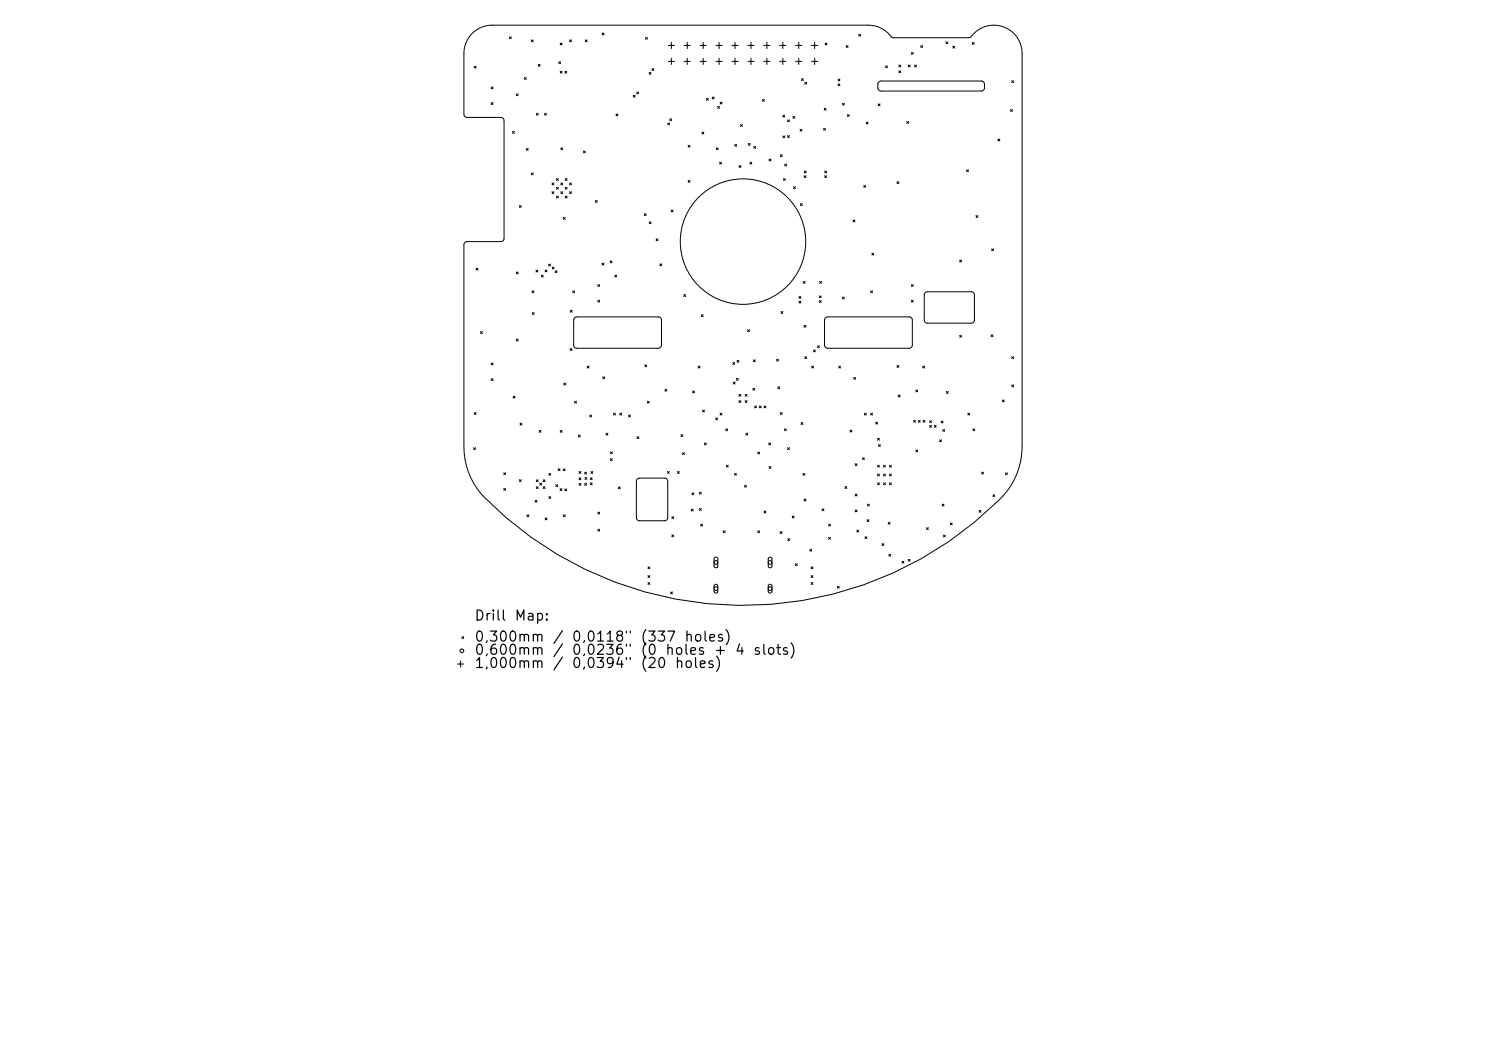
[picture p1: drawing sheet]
<svg xmlns="http://www.w3.org/2000/svg" width="297mm" height="210mm" viewBox="0 0 297 210" stroke-linecap="round" stroke-linejoin="round" font-family="sans-serif">
<defs><g id="words">
<g font-size="2">
<text x="94.7" y="124.5">Drill</text>
<text x="102.7" y="124.5">Map:</text>
<text x="94.7" y="128.7">0,300mm</text>
<text x="94.7" y="131.3">0,600mm</text>
<text x="110.3" y="128.7">/</text>
<text x="114.1" y="128.7">0,0118&quot;</text>
<text x="114.1" y="131.3">0,0236&quot;</text>
<text x="127.9" y="128.7">(337</text>
<text x="127.9" y="131.3">(0</text>
<text x="132.8" y="131.3">holes</text>
<text x="136.6" y="128.7">holes)</text>
<text x="142.5" y="131.3">+</text>
<text x="146.7" y="131.3">4</text>
<text x="150.4" y="131.3">slots)</text>
<text x="94.7" y="134">1,000mm</text>
<text x="110.3" y="134">/</text>
<text x="114.1" y="134">0,0394&quot;</text>
<text x="127.9" y="134">(20</text>
<text x="134.7" y="134">holes)</text>
</g>
</g></defs>
<g fill="none" stroke="#000" stroke-width=".2">
<path d="M94.4 6.7a5.6 5.6 0 0 1 4-1.7h75.2a6.9 6.9 0 0 1 4.8 2.5h15.5a5.7 5.7 0 0 1 6.4-2.2 5.7 5.7 0 0 1 4 5.4v78.6a14.7 14.7 0 0 1-5 11 72.6 72.6 0 0 1-103.2-1.6 14.6 14.6 0 0 1-3.4-9.4v-40.5l.2-.4 .4-.1h6.9l.4-.2 .1-.4v-23.7l-.2-.4-.3-.1h-6.9l-.5-.4-.1-12.4a5.6 5.6 0 0 1 1.7-4zM94.8 13.2l.4 .4M95.2 13.2l-.4 .4M98.2 17.4l.3 .4M98.5 17.4l-.3 .4M101.8 7.4l.4 .3M102.2 7.4l-.4 .3M103.2 18.8l.4 .3M103.6 18.8l-.4 .3M104.8 15.5l.4 .4M105.2 15.5l-.4 .4M106.2 8l.4 .4"/>
<path d="M106.6 8l-.4 .4M107.6 12.9l.3 .3M107.9 12.9l-.3 .3M111.7 12.3l.3 .4M112 8.6l.3 .4M112 14.2l.3 .4M112 12.3l-.3 .4M112.3 8.6l-.3 .4M112.3 14.2l-.3 .4M112.9 14.2l.4 .4M113.3 14.2l-.4 .4M113.8 8l.4 .4"/>
<path d="M114.2 8l-.4 .4M117 8l.4 .4M117.4 8l-.4 .4M120.4 6.6l.3 .4M120.7 6.6l-.3 .4M126.6 19l.3 .4M126.9 19l-.3 .4M127.3 18.4l.3 .4M127.6 18.4l-.3 .4M129 7.5l.4 .4M129.4 7.5l-.4 .4M129.7 14.5l.4 .3"/>
<path d="M130.1 14.5l-.4 .3M130.3 13.7l.4 .4M130.7 13.7l-.4 .4M133.5 9.1h1.3M133.5 12.3h1.3M134.2 8.5v1.2M134.2 11.6v1.3M136.7 9.1h1.3M136.7 12.3h1.3M137.4 8.5v1.2M137.4 11.6v1.3M139.9 9.1h1.3"/>
<path d="M139.9 12.3h1.3M140.5 8.5v1.2M140.5 11.6v1.3M141.2 19.7l.4 .3M141.6 19.7l-.4 .3M142.4 19.4l.3 .4M142.7 19.4l-.3 .4M143.1 9.1h1.3M143.1 12.3h1.3M143.7 8.5v1.2M143.7 11.6v1.3M146.3 9.1h1.2"/>
<path d="M146.3 12.3h1.2M146.9 8.5v1.2M146.9 11.6v1.3M149.5 9.1h1.2M149.5 12.3h1.2M150.1 8.5v1.2M150.1 11.6v1.3M152.4 19.9l.4 .4M152.7 9.1h1.2M152.7 12.3h1.2M152.8 19.9l-.4 .4M153.3 8.5v1.2"/>
<path d="M153.3 11.6v1.3M155.8 9.1h1.3M155.8 12.3h1.3M156.5 8.5v1.2M156.5 11.6v1.3M159 9.1h1.3M159 12.3h1.3M159.6 8.5v1.2M159.6 11.6v1.3M160.2 15.7l.4 .4M160.6 15.7l-.4 .4M160.8 16.4l.4 .4"/>
<path d="M161.2 16.4l-.4 .4M162.2 9.1h1.3M162.2 12.3h1.3M162.8 8.5v1.2M162.8 11.6v1.3M164.9 8.6l.4 .4M165.3 8.6l-.4 .4M167.5 15.8l.4 .4M167.5 16.8l.4 .3M167.9 15.8l-.4 .4M167.9 16.8l-.4 .3M169.1 9.1l.4 .4"/>
<path d="M169.5 9.1l-.4 .4M171.6 6.8l.4 .4M172 6.8l-.4 .4M175.6 16.4l.5-.2h20.1l.5 .4 .1 1-.3 .4-.4 .2h-20.1l-.3-.2-.2-.3v-1zM177 13.2l.4 .3M177.4 13.2l-.4 .3M179.7 13l.3 .4M179.7 14.2l.3 .3M180 14.2l-.3 .3M180 13l-.3 .4M181.5 13l.4 .4M181.9 13l-.4 .4"/>
<path d="M182.2 10.5l.3 .4M182.5 10.5l-.3 .4M182.8 13l.4 .4M183.2 13l-.4 .4M184 9.1l.4 .4M184.4 9.1l-.4 .4M189.1 8.4l.3 .3M189.4 8.4l-.3 .3M190.4 9.2l.4 .4M190.8 9.2l-.4 .4M194.3 8.5l.4 .4M194.7 8.5l-.4 .4"/>
<path d="M202.2 16.1l.4 .4M202.6 16.1l-.4 .4M98.2 20.5l.3 .4M98.5 20.5l-.3 .4M102.4 26.3l.4 .4M102.8 26.3l-.4 .4M105.2 29.7l.4 .3M105.6 29.7l-.4 .3M106.2 34.6l.4 .3M106.6 34.6l-.4 .3M107.2 22.6l.4 .4M107.6 22.6l-.4 .4"/>
<path d="M108.8 22.6l.4 .4M109.2 22.6l-.4 .4M110.3 36.6l.4 .3M110.3 38.3l.4 .4M110.7 36.6l-.4 .3M110.7 38.3l-.4 .4M111.2 35.7l.4 .4M111.2 37.4l.4 .4M111.2 39.2l.4 .4M111.6 35.7l-.4 .4M111.6 37.4l-.4 .4M111.6 39.2l-.4 .4"/>
<path d="M112.1 36.6l.4 .3M112.1 38.3l.4 .4M112.1 29.5l.4 .4M112.5 36.6l-.4 .3M112.5 38.3l-.4 .4M112.5 29.5l-.4 .4M113 37.4l.3 .4M113 39.2l.3 .4M113 35.7l.3 .4M113.3 35.7l-.3 .4M113.3 37.4l-.3 .4M113.3 39.2l-.3 .4"/>
<path d="M113.8 38.3l.4 .4M113.8 36.6l.4 .3M114.2 36.6l-.4 .3M114.2 38.3l-.4 .4M116.6 30.2l.4 .3M117 30.2l-.4 .3M123.1 22.8l.4 .3M123.5 22.8l-.4 .3M133.4 24.6l.4 .3M133.8 24.6l-.4 .3M133.9 23.7l.3 .4M134.2 23.7l-.3 .4"/>
<path d="M137.5 29l.4 .4M137.5 36.1l.4 .3M137.9 29l-.4 .4M137.9 36.1l-.4 .3M140.3 26.4l.4 .4M140.7 26.4l-.4 .4M143.2 29.5l.3 .4M143.4 21.3l.4 .3M143.5 29.5l-.3 .4M143.8 21.3l-.4 .3M143.8 32.4l.4 .4M143.9 20.4l.4 .4"/>
<path d="M144.2 32.4l-.4 .4M144.3 20.4l-.4 .4M146.9 28.9l.3 .3M147.2 28.9l-.3 .3M147.7 33.1l.4 .4M148 24.9l.4 .4M148.1 33.1l-.4 .4M148.4 24.9l-.4 .4M149.6 28.7l.3 .3M149.9 32.4l.4 .4M149.9 28.7l-.3 .3M150.3 32.4l-.4 .4"/>
<path d="M150.7 29.3l.3 .3M151 29.3l-.3 .3M153.7 31.8l.4 .4M154.1 31.8l-.4 .4M156 30.9l.3 .4M156.3 30.9l-.3 .4M156.5 23l.3 .4M156.5 27.2l.3 .3M156.6 35.7l.4 .4M156.8 23l-.3 .4M156.8 27.2l-.3 .3M156.8 32.8l.4 .4"/>
<path d="M157 35.7l-.4 .4M157.2 32.8l-.4 .4M157.4 24l.4 .3M157.4 27.1l.4 .4M157.8 24l-.4 .3M157.8 27.1l-.4 .4M158.5 23.3l.3 .3M158.6 37.3l.4 .4M158.8 23.3l-.3 .3M159 37.3l-.4 .4M159.9 25.8l.4 .4M160.3 25.8l-.4 .4"/>
<path d="M160.7 35.1l.4 .4M160.8 34.2l.3 .4M161.1 35.1l-.4 .4M161.1 34.2l-.3 .4M164.6 25.7l.4 .3M164.7 21.6l.4 .4M164.8 34.2l.4 .4M164.8 35.1l.4 .4M165 25.7l-.4 .3M165.1 21.6l-.4 .4M165.2 34.2l-.4 .4M165.2 35.1l-.4 .4"/>
<path d="M168.4 20.6l.3 .4M168.7 20.6l-.3 .4M169.4 22.9l.3 .4M169.7 22.9l-.3 .4M172.6 37.1l.4 .3M173 37.1l-.4 .3M173.1 24.4l.4 .4M173.5 24.4l-.4 .4M175.5 20.8l.4 .3M175.9 20.8l-.4 .3M179.3 36.3l.4 .4M179.7 36.3l-.4 .4"/>
<path d="M181.2 24.3l.4 .3M181.6 24.3l-.4 .3M193.2 33.9l.4 .4M193.6 33.9l-.4 .4M199.5 27.8l.3 .4M199.8 27.8l-.3 .4M202 21.9l.3 .4M202.3 21.9l-.3 .4M95.2 53.6l.3 .4M95.5 53.6l-.3 .4M103.2 54.4l.4 .3M103.6 54.4l-.4 .3"/>
<path d="M103.8 41.1l.4 .3M104.2 41.1l-.4 .3M106.3 58.1l.4 .4M106.7 58.1l-.4 .4M107.1 54l.4 .4M107.5 54l-.4 .4M108.2 55l.4 .4M108.6 55l-.4 .4M109 53.9l.3 .4M109.3 53.9l-.3 .4M109.6 52.8l.4 .4M110 52.8l-.4 .4"/>
<path d="M110.4 53.4l.3 .3M110.7 53.4l-.3 .3M111 54.1l.3 .4M111.3 54.1l-.3 .4M112.6 43.5l.4 .3M113 43.5l-.4 .3M114.5 58.1l.3 .4M114.8 58.1l-.3 .4M119 40.1l.4 .3M119.4 40.1l-.4 .3M119.5 56.9l.4 .3M119.5 60l.4 .4"/>
<path d="M119.9 56.9l-.4 .3M119.9 60l-.4 .4M120.3 52.6l.4 .4M120.7 52.6l-.4 .4M122 52.1l.3 .4M122.3 52.1l-.3 .4M122.9 55l.3 .4M123.2 55l-.3 .4M128.8 42.7l.3 .4M129.1 42.7l-.3 .4M129.8 44.3l.3 .4M130.1 44.3l-.3 .4"/>
<path d="M131.1 47.7l.4 .4M131.5 47.7l-.4 .4M131.9 52.7l.4 .4M132.3 52.7l-.4 .4M134.1 41.9l.4 .4M134.5 41.9l-.4 .4M136.7 58.9l.3 .3M137 58.9l-.3 .3M159.7 59.2l.4 .4M160 40.7l.3 .4M160.1 59.2l-.4 .4M160.3 40.7l-.3 .4"/>
<path d="M160.5 56.2l.4 .4M160.9 56.2l-.4 .4M163.8 59.1l.3 .4M163.8 56.2l.4 .4M164.1 59.1l-.3 .4M164.2 56.2l-.4 .4M168.4 59.4l.3 .3M168.7 59.4l-.3 .3M170.5 44l.4 .3M170.9 44l-.4 .3M174 58.1l.4 .4M174.3 50.6l.3 .4"/>
<path d="M174.4 58.1l-.4 .4M174.6 50.6l-.3 .4M182.2 56.9l.3 .3M182.2 60l.3 .4M182.5 56.9l-.3 .3M182.5 60l-.3 .4M184.9 58.5l.5-.2 9 .1 .4 .5-.1 5.4-.6 .3-9.1-.1-.3-.6v-5zM191.8 52l.4 .4M192.2 52l-.4 .4M195.1 43.1l.3 .4M195.4 43.1l-.3 .4M198.2 49.7l.4 .4"/>
<path d="M198.6 49.7l-.4 .4M96 66.3l.4 .3M96.4 66.3l-.4 .3M98.2 72.5l.3 .4M98.2 75.7l.3 .3M98.5 72.5l-.3 .4M98.5 75.7l-.3 .3M102.6 79.2l.3 .4M102.9 79.2l-.3 .4M103.2 67.8l.4 .3M103.6 67.8l-.4 .3M106.4 62.5l.4 .3"/>
<path d="M106.8 62.5l-.4 .3M112.7 76.5l.4 .4M113.1 76.5l-.4 .4M113.9 69.6l.4 .4M114 62l.3 .4M114.3 69.6l-.4 .4M114.3 62l-.3 .4M114.8 63.5l.5-.2 16.5 .1 .4 .5v5.3l-.3 .3-.3 .1-16.5-.1-.3-.2-.1-.3v-5.1zM117.4 73.2l.3 .3M117.7 73.2l-.3 .3M120.5 75.3l.4 .4M120.9 75.3l-.4 .4"/>
<path d="M128.9 72.9l.4 .4M129.3 72.9l-.4 .4M132.9 77.8l.4 .4M133.3 77.8l-.4 .4M138.4 78.1l.4 .4M138.8 78.1l-.4 .4M139.5 73.2l.4 .3M139.9 73.2l-.4 .3M140.2 62.9l.3 .4M140.5 62.9l-.3 .4M146.5 72.4l.3 .4M146.6 76.4l.3 .3"/>
<path d="M146.8 72.4l-.3 .4M146.9 76.4l-.3 .3M147.2 75.6l.4 .4M147.3 72l.4 .4M147.6 75.6l-.4 .4M147.7 72l-.4 .4M147.7 78.8l.4 .4M148.1 78.8l-.4 .4M148.9 78.8l.4 .4M149.3 78.8l-.4 .4M149.4 65.9l.4 .4M149.8 65.9l-.4 .4"/>
<path d="M150.5 77.6l.3 .4M150.6 71.9l.3 .4M150.8 77.6l-.3 .4M150.9 71.9l-.3 .4M155.2 71.8l.4 .4M155.5 77.3l.3 .4M155.6 71.8l-.4 .4M155.8 77.3l-.3 .4M156.1 62.3l.4 .3M156.5 62.3l-.4 .3M159.7 60.2l.4 .4M160.1 60.2l-.4 .4"/>
<path d="M160.7 65l.4 .4M160.8 71.3l.4 .4M161.1 65l-.4 .4M161.2 71.3l-.4 .4M162.2 73.2l.4 .3M162.6 69.9l.4 .4M162.6 73.2l-.4 .3M163 69.9l-.4 .4M163.4 69.1l.4 .4M163.8 69.1l-.4 .4M163.8 60.1l.3 .3M164.1 60.1l-.3 .3"/>
<path d="M165 63.5l.4-.2 16.5 .1 .4 .5v5.3l-.2 .3-.4 .1-16.5-.1-.3-.2-.1-.3v-5.1zM167.6 73.2l.4 .3M168 73.2l-.4 .3M170.6 75.4l.4 .4M171 75.4l-.4 .4M179.3 73l.4 .4M179.5 78.9l.4 .4M179.7 73l-.4 .4M179.9 78.9l-.4 .4M183 77.9l.4 .4M183.4 77.9l-.4 .4M184.4 73.2l.4 .3"/>
<path d="M184.8 73.2l-.4 .3M189.1 78.2l.4 .4M189.5 78.2l-.4 .4M191.8 67l.4 .4M192.2 67l-.4 .4M198.1 66.9l.4 .4M198.5 66.9l-.4 .4M200.3 79.9l.4 .4M200.7 79.9l-.4 .4M202.2 76.9l.4 .4M202.2 71.3l.4 .4M202.6 71.3l-.4 .4"/>
<path d="M202.6 76.9l-.4 .4M94.7 89.5l.3 .3M94.8 82.4l.4 .4M95 89.5l-.3 .3M95.2 82.4l-.4 .4M100.7 94.5l.4 .3M100.7 97.6l.4 .4M101.1 94.5l-.4 .3M101.1 97.6l-.4 .4M103.8 95.8l.4 .4M103.9 84.6l.4 .3M104.2 95.8l-.4 .4"/>
<path d="M104.3 84.6l-.4 .3M106.9 100l.4 .4M107.2 95.9l.4 .3M107.2 97.3l.4 .3M107.3 100l-.4 .4M107.6 95.9l-.4 .3M107.6 97.3l-.4 .3M107.8 86l.3 .4M107.9 96.5l.4 .4M108.1 86l-.3 .4M108.3 96.5l-.4 .4M108.6 97.3l.3 .3"/>
<path d="M108.6 95.9l.3 .3M108.9 95.9l-.3 .3M108.9 97.3l-.3 .3M109.7 94.6l.4 .4M109.7 99.2l.4 .4M110.1 94.6l-.4 .4M110.1 99.2l-.4 .4M111.1 96.9l.4 .3M111.5 96.9l-.4 .3M111.6 93.7l.3 .3M111.9 93.7l-.3 .3M111.9 97.6l.4 .4"/>
<path d="M112 86l.3 .4M112.3 97.6l-.4 .4M112.3 86l-.3 .4M112.6 93.7l.3 .4M112.9 97.7l.4 .4M112.9 93.7l-.3 .4M113.3 97.7l-.4 .4M114.8 80.2l.4 .4M115.2 80.2l-.4 .4M115.6 86.9l.4 .4M115.7 94.2l.4 .4M115.7 95.5l.4 .3"/>
<path d="M115.7 96.6l.4 .4M116 86.9l-.4 .4M116.1 94.2l-.4 .4M116.1 95.5l-.4 .3M116.1 96.6l-.4 .4M116.8 96.6l.4 .4M116.8 94.3l.4 .4M116.9 95.4l.4 .4M117.2 94.3l-.4 .4M117.2 96.6l-.4 .4M117.3 95.4l-.4 .4M117.9 82.9l.3 .4"/>
<path d="M118 96.5l.4 .4M118 95.5l.4 .3M118.1 94.2l.4 .4M118.2 82.9l-.3 .4M118.4 95.5l-.4 .3M118.4 96.5l-.4 .4M118.5 94.2l-.4 .4M121.1 86.6l.4 .3M121.5 86.6l-.4 .3M122 91.6l.4 .4M122 90.3l.4 .4M122.4 91.6l-.4 .4"/>
<path d="M122.4 90.3l-.4 .4M122.6 82.6l.4 .3M123 82.6l-.4 .3M123.6 97.3l.4 .4M123.9 82.6l.3 .3M124 97.3l-.4 .4M124.2 82.6l-.3 .3M125.6 82.9l.4 .4M126 82.9l-.4 .4M127.3 87.3l.4 .3M127.4 95.7l.4-.2h5l.5 .3 .2 .4v7.2l-.3 .5-.4 .2h-5l-.5-.3-.1-.4v-7.2zM127.7 87.3l-.4 .3"/>
<path d="M129.4 80.2l.4 .4M129.8 80.2l-.4 .4M133.4 94.2l.4 .4M133.8 94.2l-.4 .4M135.4 94.2l.4 .4M135.8 94.2l-.4 .4M136.1 86.9l.4 .3M136.4 90.5l.4 .3M136.5 86.9l-.4 .3M136.8 90.5l-.4 .3M138.3 98.5l.4 .4M138.7 98.5l-.4 .4"/>
<path d="M139.8 98.4l.4 .3M140.2 98.4l-.4 .3M140.4 81.9l.4 .4M140.8 81.9l-.4 .4M140.8 88.5l.4 .4M141.2 88.5l-.4 .4M143 83.5l.4 .4M143.4 83.5l-.4 .4M143.9 82.6l.4 .3M144.3 82.6l-.4 .3M145.1 85.7l.3 .4M145.2 93l.4 .3"/>
<path d="M145.4 85.7l-.3 .4M145.6 93l-.4 .3M146.8 94.6l.4 .4M147.2 94.6l-.4 .4M147.7 80.1l.4 .3M148.1 80.1l-.4 .3M148.8 97l.4 .4M148.9 80.1l.4 .3M149.1 86.6l.3 .3M149.2 97l-.4 .4M149.3 80.1l-.4 .3M149.4 86.6l-.3 .3"/>
<path d="M150.8 81.1l.4 .4M151.2 81.1l-.4 .4M151.4 90.3l.4 .4M151.8 81.1l.3 .4M151.8 90.3l-.4 .4M152.1 81.1l-.3 .4M152.7 81.1l.4 .4M153.1 81.1l-.4 .4M153.6 88.5l.4 .4M153.7 93.2l.4 .4M154 88.5l-.4 .4M154.1 93.2l-.4 .4"/>
<path d="M156 82.4l.3 .4M156.3 82.4l-.3 .4M156.8 85.7l.4 .4M157.2 85.7l-.4 .4M157.4 89.5l.4 .3M157.8 89.5l-.4 .3M160.1 84.4l.4 .4M160.5 84.4l-.4 .4M160.5 94.6l.3 .4M160.7 99.7l.4 .4M160.8 94.6l-.3 .4M161.1 99.7l-.4 .4"/>
<path d="M168.9 97.2l.3 .4M169.2 97.2l-.3 .4M169.9 85.9l.3 .4M170.2 85.9l-.3 .4M170.9 98.7l.4 .4M170.9 92.7l.4 .3M171.3 92.7l-.4 .3M171.3 98.7l-.4 .4M172.4 91.5l.4 .3M172.8 91.5l-.4 .3M172.8 82.6l.3 .3M173.1 82.6l-.3 .3"/>
<path d="M174 82.6l.4 .3M174.4 82.6l-.4 .3M175 84.4l.4 .3M175.4 87.6l.4 .4M175.4 93l.4 .3M175.4 94.7l.4 .4M175.4 96.5l.4 .4M175.4 84.4l-.4 .3M175.6 88.8l.4 .4M175.8 87.6l-.4 .4M175.8 93l-.4 .3M175.8 94.7l-.4 .4"/>
<path d="M175.8 96.5l-.4 .4M176 88.8l-.4 .4M176.6 93l.4 .3M176.6 94.7l.4 .4M176.6 96.5l.4 .4M177 93l-.4 .3M177 94.7l-.4 .4M177 96.5l-.4 .4M177.8 93l.3 .3M177.8 94.7l.3 .4M177.8 96.5l.3 .4M178.1 93l-.3 .3"/>
<path d="M178.1 94.7l-.3 .4M178.1 96.5l-.3 .4M182.6 84l.4 .4M183 84l-.4 .4M183 89.9l.4 .4M183.4 89.9l-.4 .4M183.5 84l.4 .4M183.9 84l-.4 .4M184.5 84l.4 .4M184.9 84l-.4 .4M185.8 84.1l.4 .3M185.8 85l.4 .4"/>
<path d="M186.2 84.1l-.4 .3M186.2 85l-.4 .4M186.7 85l.4 .4M187.1 85l-.4 .4M187.8 87.9l.4 .4M188.1 84.1l.4 .4M188.2 87.9l-.4 .4M188.4 85.8l.4 .4M188.5 84.1l-.4 .4M188.8 85.8l-.4 .4M193.4 82.6l.4 .3M193.8 82.6l-.4 .3"/>
<path d="M194.4 85.7l.4 .4M194.8 85.7l-.4 .4M196.2 94.3l.4 .4M196.6 94.3l-.4 .4M198.5 98.9l.3 .3M198.8 98.9l-.3 .3M201 94.5l.3 .3M201.3 94.5l-.3 .3M105.3 102.9l.4 .3M105.7 102.9l-.4 .3M109 103.5l.3 .4M109.3 103.5l-.3 .4"/>
<path d="M112.6 102.9l.4 .3M113 102.9l-.4 .3M119.5 102.3l.4 .4M119.5 105.8l.4 .3M119.9 102.3l-.4 .4M119.9 105.8l-.4 .3M129.5 113.3l.4 .3M129.5 115l.4 .4M129.5 116.4l.4 .4M129.9 113.3l-.4 .3M129.9 115l-.4 .4M129.9 116.4l-.4 .4"/>
<path d="M134 118.3l.4 .4M134.3 103.2l.3 .4M134.3 106.9l.3 .4M134.4 118.3l-.4 .4M134.6 103.2l-.3 .4M134.6 106.9l-.3 .4M138.2 101.7l.3 .4M138.5 101.7l-.3 .4M139.8 101.6l.4 .4M140 104.7l.4 .4M140.2 101.6l-.4 .4M140.4 104.7l-.4 .4"/>
<path d="M142.8 111.4l.4-.1 .3 .3v1.5l-.3 .3h-.3l-.2-.3zM142.8 116.9l.4-.1 .3 .3v1.1l-.3 .3-.3-.1-.2-.2zM144.6 106.1l.3 .3M144.9 106.1l-.3 .3M151.4 106.1l.4 .3M151.8 106.1l-.4 .3M152.7 102.1l.4 .4M153.1 102.1l-.4 .4M153.7 111.4l.3-.1 .3 .3v1.5l-.3 .3h-.3l-.2-.3zM153.7 116.9l.3-.1 .3 .3v1.1l-.3 .3-.3-.1-.2-.2zM155.9 106.2l.4 .4M156.3 106.2l-.4 .4"/>
<path d="M157.5 107.6l.3 .4M157.8 107.6l-.3 .4M158.3 103.1l.4 .4M158.7 103.1l-.4 .4M159 112.6l.3 .4M159.3 112.6l-.3 .4M161.9 109.8l.3 .3M162.1 113.3l.4 .3M162.1 115l.4 .4M162.1 116.4l.4 .4M162.2 109.8l-.3 .3M162.5 113.3l-.4 .3"/>
<path d="M162.5 115l-.4 .4M162.5 116.4l-.4 .4M164.3 101.7l.4 .4M164.7 101.7l-.4 .4M165.6 104.7l.4 .4M165.6 107.4l.4 .4M166 104.7l-.4 .4M166 107.4l-.4 .4M167.4 117.2l.3 .3M167.7 117.2l-.3 .3M170.9 101.9l.4 .4M171.3 105.9l.3 .4"/>
<path d="M171.3 101.9l-.4 .4M171.6 105.9l-.3 .4M172.9 107.3l.4 .3M173.3 107.3l-.4 .3M173.3 103.8l.4 .4M173.4 100.7l.4 .4M173.7 103.8l-.4 .4M173.8 100.7l-.4 .4M176.3 108.6l.3 .4M176.6 108.6l-.3 .4M177.5 104.4l.4 .3M177.6 110.8l.4 .3"/>
<path d="M177.9 104.4l-.4 .3M178 110.8l-.4 .3M180.3 112.1l.4 .4M180.7 112.1l-.4 .4M181.5 111.8l.4 .3M181.9 111.8l-.4 .3M185.2 105.4l.3 .4M185.5 105.4l-.3 .4M188.3 100.7l.4 .4M188.6 106.9l.3 .4M188.7 100.7l-.4 .4M188.9 106.9l-.3 .4"/>
<path d="M189.9 104.5l.4 .4M190.3 104.5l-.4 .4M195.7 102l.4 .4M196.1 102l-.4 .4M91.4 132.7h1.3M92.1 132.1v1.2M92.3 127.2l.4 .4M92.7 127.2l-.4 .4"/>
<circle cx="148.5" cy="48.3" r="12.5"/>
<circle cx="143.1" cy="112.4" r=".38"/>
<circle cx="143.1" cy="117.6" r=".38"/>
<circle cx="153.9" cy="112.4" r=".38"/>
<circle cx="153.9" cy="117.6" r=".38"/>
<circle cx="92.3" cy="130" r=".38"/>
</g>
<use href="#words"/>
</svg>
